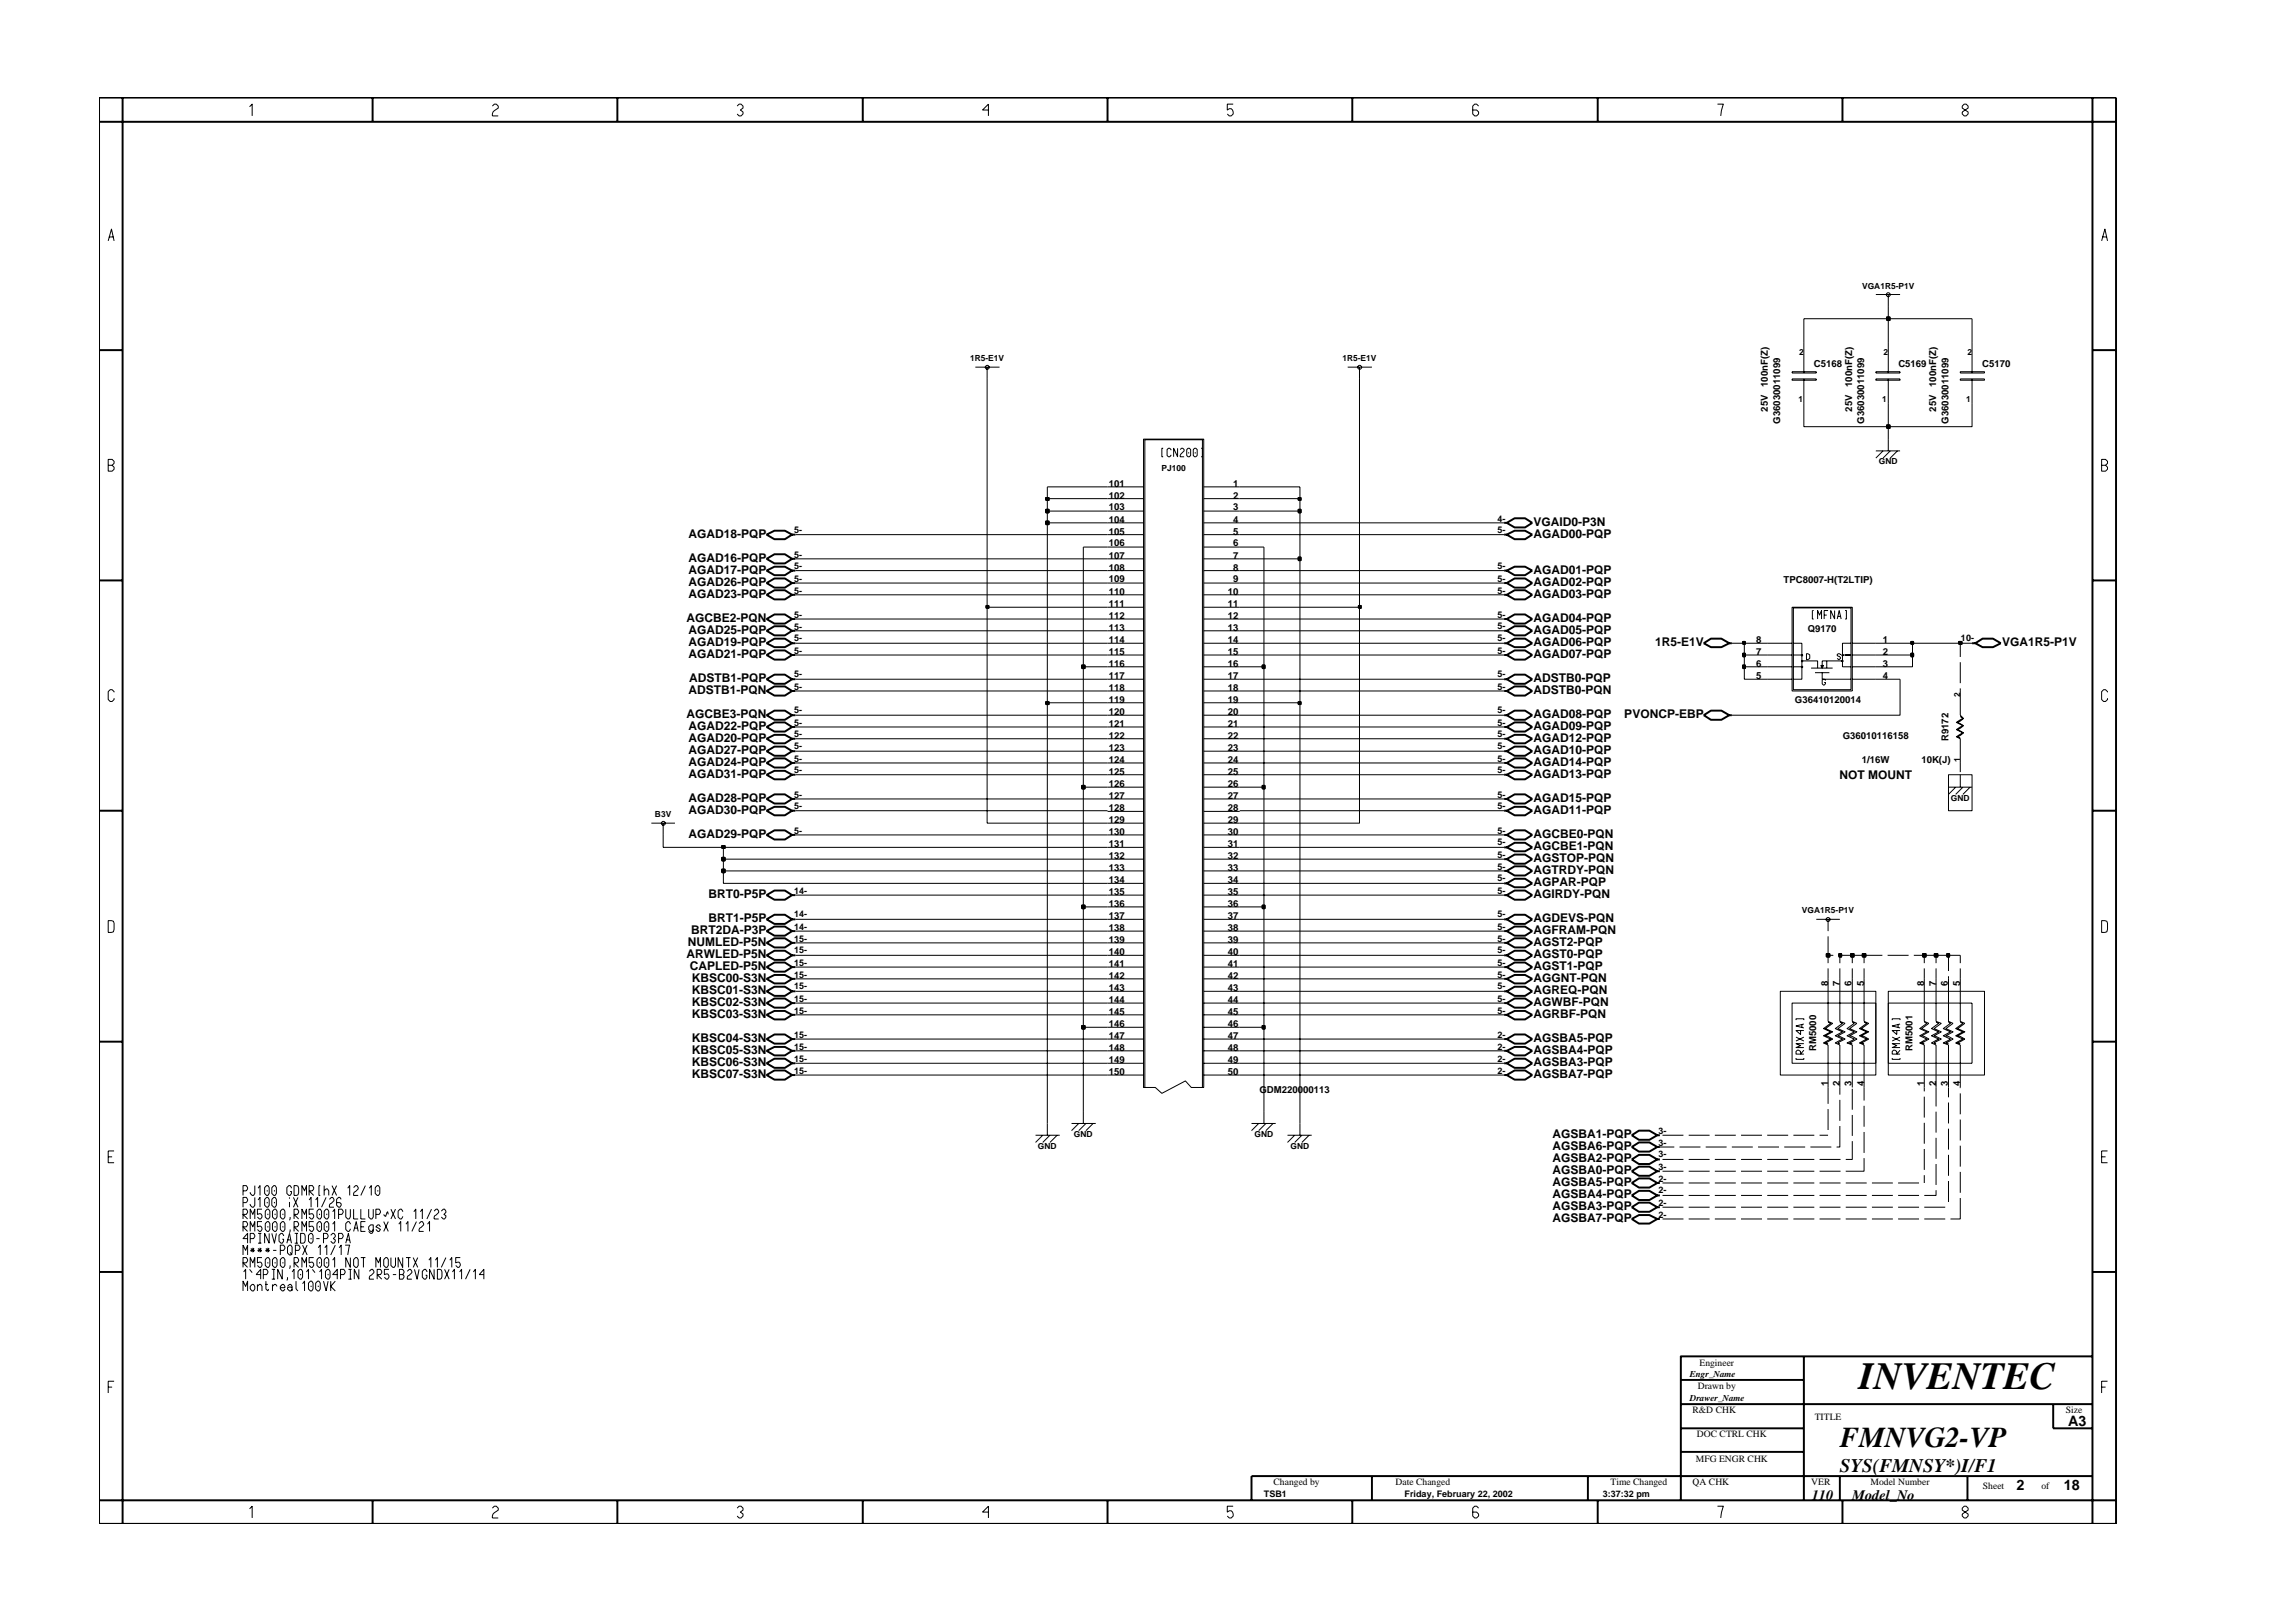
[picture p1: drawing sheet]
<svg xmlns="http://www.w3.org/2000/svg" width="297mm" height="210mm" viewBox="0 0 297 210" stroke-linecap="round" stroke-linejoin="round" font-family="sans-serif">
<defs><g id="words">
<text font-size="5" x="240.5" y="179.7">INVENTEC</text>
<text font-size="3.7" x="238" y="187.3">FMNVG2-VP</text>
<text font-size="2.5" x="238" y="190.4">SYS(FMNSY*)I/F1</text>
<g font-size="1.9">
<text x="267.6" y="184.6">A3</text>
<text x="234.4" y="194.1">110</text>
<text x="239.6" y="194.1">Model_No</text>
<text x="260.9" y="192.9">2</text>
<text x="267" y="192.9">18</text>
</g>
<g font-size="1.6">
<text x="89.1" y="69.6">AGAD18-PQP</text>
<text x="198.4" y="68.1">VGAID0-P3N</text>
<text x="198.4" y="69.6">AGAD00-PQP</text>
<text x="89.1" y="72.7">AGAD16-PQP</text>
<text x="89.1" y="74.2">AGAD17-PQP</text>
<text x="89.1" y="75.9">AGAD26-PQP</text>
<text x="89.1" y="77.4">AGAD23-PQP</text>
<text x="198.4" y="74.2">AGAD01-PQP</text>
<text x="198.4" y="75.9">AGAD02-PQP</text>
<text x="198.4" y="77.4">AGAD03-PQP</text>
<text x="88.8" y="80.5">AGCBE2-PQN</text>
<text x="89.1" y="82">AGAD25-PQP</text>
<text x="89.1" y="83.6">AGAD19-PQP</text>
<text x="198.4" y="80.5">AGAD04-PQP</text>
<text x="198.4" y="82">AGAD05-PQP</text>
<text x="198.4" y="83.6">AGAD06-PQP</text>
<text x="214.1" y="83.6">1R5-E1V</text>
<text x="259" y="83.6">VGA1R5-P1V</text>
<text x="89.1" y="85.2">AGAD21-PQP</text>
<text x="89.1" y="89.8">ADSTB1-PQN</text>
<text x="89.2" y="88.2">ADSTB1-PQP</text>
<text x="198.4" y="88.2">ADSTB0-PQP</text>
<text x="198.4" y="89.8">ADSTB0-PQN</text>
<text x="198.4" y="85.2">AGAD07-PQP</text>
<text x="88.8" y="92.9">AGCBE3-PQN</text>
<text x="89.1" y="94.5">AGAD22-PQP</text>
<text x="198.4" y="92.9">AGAD08-PQP</text>
<text x="198.4" y="94.5">AGAD09-PQP</text>
<text x="210.1" y="92.9">PVONCP-EBP</text>
<text x="89.1" y="96">AGAD20-PQP</text>
<text x="89.1" y="97.5">AGAD27-PQP</text>
<text x="89.1" y="99.1">AGAD24-PQP</text>
<text x="89.1" y="100.7">AGAD31-PQP</text>
<text x="198.4" y="97.5">AGAD10-PQP</text>
<text x="198.4" y="96">AGAD12-PQP</text>
<text x="198.4" y="100.7">AGAD13-PQP</text>
<text x="198.4" y="99.1">AGAD14-PQP</text>
<text x="238" y="100.8">NOT MOUNT</text>
<text x="89.1" y="103.8">AGAD28-PQP</text>
<text x="89.1" y="105.3">AGAD30-PQP</text>
<text x="198.4" y="105.3">AGAD11-PQP</text>
<text x="198.4" y="103.8">AGAD15-PQP</text>
<text x="89.1" y="108.5">AGAD29-PQP</text>
<text x="198.4" y="113.1">AGTRDY-PQN</text>
<text x="198.4" y="111.6">AGSTOP-PQN</text>
<text x="198.4" y="108.5">AGCBE0-PQN</text>
<text x="198.4" y="110">AGCBE1-PQN</text>
<text x="91.7" y="116.2">BRT0-P5P</text>
<text x="91.7" y="119.3">BRT1-P5P</text>
<text x="198.4" y="116.2">AGIRDY-PQN</text>
<text x="198.4" y="119.3">AGDEVS-PQN</text>
<text x="198.4" y="114.6">AGPAR-PQP</text>
<text x="88.8" y="123.9">ARWLED-P5N</text>
<text x="89" y="122.4">NUMLED-P5N</text>
<text x="89.2" y="125.6">CAPLED-P5N</text>
<text x="89.4" y="120.9">BRT2DA-P3P</text>
<text x="198.4" y="120.9">AGFRAM-PQN</text>
<text x="198.4" y="123.9">AGST0-PQP</text>
<text x="198.4" y="122.4">AGST2-PQP</text>
<text x="198.4" y="125.6">AGST1-PQP</text>
<text x="89.5" y="127.1">KBSC00-S3N</text>
<text x="89.5" y="128.6">KBSC01-S3N</text>
<text x="89.5" y="130.2">KBSC02-S3N</text>
<text x="89.5" y="131.7">KBSC03-S3N</text>
<text x="198.4" y="131.7">AGRBF-PQN</text>
<text x="198.4" y="130.2">AGWBF-PQN</text>
<text x="198.4" y="128.6">AGREQ-PQN</text>
<text x="198.4" y="127.1">AGGNT-PQN</text>
<text x="89.5" y="134.9">KBSC04-S3N</text>
<text x="89.5" y="136.4">KBSC05-S3N</text>
<text x="89.5" y="138">KBSC06-S3N</text>
<text x="198.4" y="136.4">AGSBA4-PQP</text>
<text x="198.4" y="134.9">AGSBA5-PQP</text>
<text x="198.4" y="138">AGSBA3-PQP</text>
<text x="89.5" y="139.5">KBSC07-S3N</text>
<text x="198.4" y="139.5">AGSBA7-PQP</text>
<text x="200.8" y="147.3">AGSBA1-PQP</text>
<text x="200.8" y="148.8">AGSBA6-PQP</text>
<text x="200.8" y="150.4">AGSBA2-PQP</text>
<text x="200.8" y="152">AGSBA0-PQP</text>
<text x="200.8" y="153.5">AGSBA5-PQP</text>
<text x="200.8" y="155">AGSBA4-PQP</text>
<text x="200.8" y="156.6">AGSBA3-PQP</text>
<text x="200.8" y="158.1">AGSBA7-PQP</text>
</g>
<g font-size="1.2">
<text x="234.7" y="47.5">C5168</text>
<text x="245.6" y="47.5">C5169</text>
<text x="256.4" y="47.5">C5170</text>
<text x="228.7" y="53.3" transform="rotate(-90 228.7 53.3)">25V</text>
<text x="228.7" y="50.1" transform="rotate(-90 228.7 50.1)">100nF(Z)</text>
<text x="239.6" y="53.3" transform="rotate(-90 239.6 53.3)">25V</text>
<text x="239.6" y="50.1" transform="rotate(-90 239.6 50.1)">100nF(Z)</text>
<text x="250.5" y="53.3" transform="rotate(-90 250.5 53.3)">25V</text>
<text x="250.5" y="50.1" transform="rotate(-90 250.5 50.1)">100nF(Z)</text>
<text x="230.3" y="54.8" transform="rotate(-90 230.3 54.8)">G36030011099</text>
<text x="241.2" y="54.8" transform="rotate(-90 241.2 54.8)">G36030011099</text>
<text x="252.1" y="54.8" transform="rotate(-90 252.1 54.8)">G36030011099</text>
<text x="143.5" y="63">101</text>
<text x="143.5" y="64.5">102</text>
<text x="159.5" y="64.5">2</text>
<text x="159.5" y="63">1</text>
<text x="102.7" y="69">5-</text>
<text x="143.5" y="66.1">103</text>
<text x="143.5" y="67.7">104</text>
<text x="143.5" y="69.2">105</text>
<text x="143.5" y="70.7">106</text>
<text x="159.5" y="69.2">5</text>
<text x="159.5" y="70.7">6</text>
<text x="159.5" y="67.7">4</text>
<text x="159.5" y="66.1">3</text>
<text x="193.7" y="69">5-</text>
<text x="193.7" y="67.5">4-</text>
<text x="102.7" y="73.7">5-</text>
<text x="102.7" y="72.2">5-</text>
<text x="102.7" y="75.3">5-</text>
<text x="102.7" y="76.8">5-</text>
<text x="143.5" y="77">110</text>
<text x="143.5" y="72.3">107</text>
<text x="143.5" y="73.8">108</text>
<text x="143.5" y="75.4">109</text>
<text x="158.8" y="77">10</text>
<text x="159.5" y="72.3">7</text>
<text x="159.5" y="73.8">8</text>
<text x="159.5" y="75.4">9</text>
<text x="193.7" y="73.7">5-</text>
<text x="193.7" y="75.3">5-</text>
<text x="193.7" y="76.8">5-</text>
<text x="230.7" y="75.5">TPC8007-H(T2LTIP)</text>
<text x="102.7" y="83">5-</text>
<text x="102.7" y="79.9">5-</text>
<text x="102.7" y="81.5">5-</text>
<text x="143.5" y="78.5">111</text>
<text x="143.5" y="80.1">112</text>
<text x="143.5" y="81.6">113</text>
<text x="143.5" y="83.2">114</text>
<text x="158.8" y="83.2">14</text>
<text x="158.8" y="81.6">13</text>
<text x="158.8" y="80.1">12</text>
<text x="158.8" y="78.5">11</text>
<text x="193.7" y="83">5-</text>
<text x="193.7" y="81.5">5-</text>
<text x="193.7" y="79.9">5-</text>
<text x="227.2" y="83.2">8</text>
<text x="233.9" y="81.8">Q9170</text>
<text x="243.6" y="83.2">1</text>
<text x="253.7" y="83">10-</text>
<text x="102.7" y="84.6">5-</text>
<text x="102.7" y="87.6">5-</text>
<text x="102.7" y="89.3">5-</text>
<text x="143.5" y="89.4">118</text>
<text x="143.5" y="84.8">115</text>
<text x="143.5" y="86.3">116</text>
<text x="143.5" y="87.8">117</text>
<text x="158.8" y="84.8">15</text>
<text x="158.8" y="86.3">16</text>
<text x="158.8" y="87.8">17</text>
<text x="158.8" y="89.4">18</text>
<text x="193.7" y="89.3">5-</text>
<text x="193.7" y="84.6">5-</text>
<text x="193.7" y="87.6">5-</text>
<text x="227.2" y="87.9">5</text>
<text x="227.2" y="86.3">6</text>
<text x="227.2" y="84.8">7</text>
<text x="243.6" y="84.8">2</text>
<text x="243.6" y="86.3">3</text>
<text x="243.6" y="87.9">4</text>
<text x="102.7" y="92.3">5-</text>
<text x="102.7" y="93.9">5-</text>
<text x="102.7" y="95.4">5-</text>
<text x="143.5" y="90.9">119</text>
<text x="143.5" y="92.5">120</text>
<text x="143.5" y="94.1">121</text>
<text x="143.5" y="95.6">122</text>
<text x="158.8" y="90.9">19</text>
<text x="158.8" y="92.5">20</text>
<text x="158.8" y="94.1">21</text>
<text x="158.8" y="95.6">22</text>
<text x="193.7" y="95.4">5-</text>
<text x="193.7" y="93.9">5-</text>
<text x="193.7" y="92.3">5-</text>
<text x="232.2" y="90.9">G36410120014</text>
<text x="238.4" y="95.6">G36010116158</text>
<text x="252.1" y="95.9" transform="rotate(-90 252.1 95.9)">R9172</text>
<text x="102.7" y="97">5-</text>
<text x="102.7" y="98.6">5-</text>
<text x="102.7" y="100.1">5-</text>
<text x="143.5" y="100.3">125</text>
<text x="143.5" y="101.8">126</text>
<text x="143.5" y="97.1">123</text>
<text x="143.5" y="98.7">124</text>
<text x="158.8" y="101.8">26</text>
<text x="158.8" y="97.1">23</text>
<text x="158.8" y="98.7">24</text>
<text x="158.8" y="100.3">25</text>
<text x="193.7" y="98.6">5-</text>
<text x="193.7" y="97">5-</text>
<text x="193.7" y="100.1">5-</text>
<text x="240.9" y="98.7">1/16W</text>
<text x="248.6" y="98.7">10K(J)</text>
<text x="102.7" y="104.7">5-</text>
<text x="102.7" y="107.9">5-</text>
<text x="102.7" y="103.2">5-</text>
<text x="143.5" y="103.4">127</text>
<text x="143.5" y="104.9">128</text>
<text x="143.5" y="106.4">129</text>
<text x="158.8" y="103.4">27</text>
<text x="158.8" y="104.9">28</text>
<text x="158.8" y="106.4">29</text>
<text x="193.7" y="104.7">5-</text>
<text x="193.7" y="107.9">5-</text>
<text x="193.7" y="103.2">5-</text>
<text x="143.5" y="111.2">132</text>
<text x="143.5" y="112.7">133</text>
<text x="143.5" y="108">130</text>
<text x="143.5" y="109.6">131</text>
<text x="158.8" y="112.7">33</text>
<text x="158.8" y="108">30</text>
<text x="158.8" y="109.6">31</text>
<text x="158.8" y="111.2">32</text>
<text x="193.7" y="109.4">5-</text>
<text x="193.7" y="111">5-</text>
<text x="193.7" y="112.5">5-</text>
<text x="102.7" y="115.7">14-</text>
<text x="102.7" y="118.7">14-</text>
<text x="143.5" y="114.2">134</text>
<text x="143.5" y="115.8">135</text>
<text x="143.5" y="117.4">136</text>
<text x="143.5" y="118.9">137</text>
<text x="158.8" y="114.2">34</text>
<text x="158.8" y="115.8">35</text>
<text x="158.8" y="117.4">36</text>
<text x="158.8" y="118.9">37</text>
<text x="193.7" y="114.1">5-</text>
<text x="193.7" y="118.7">5-</text>
<text x="193.7" y="115.7">5-</text>
<text x="102.7" y="123.4">15-</text>
<text x="102.7" y="125">15-</text>
<text x="102.7" y="120.3">14-</text>
<text x="102.7" y="121.8">15-</text>
<text x="143.5" y="123.5">140</text>
<text x="143.5" y="125.2">141</text>
<text x="143.5" y="120.5">138</text>
<text x="143.5" y="122">139</text>
<text x="158.8" y="123.5">40</text>
<text x="158.8" y="125.2">41</text>
<text x="158.8" y="120.5">38</text>
<text x="158.8" y="122">39</text>
<text x="193.7" y="120.3">5-</text>
<text x="193.7" y="121.8">5-</text>
<text x="193.7" y="123.4">5-</text>
<text x="193.7" y="125">5-</text>
<text x="102.7" y="131.2">15-</text>
<text x="102.7" y="126.5">15-</text>
<text x="102.7" y="128">15-</text>
<text x="102.7" y="129.6">15-</text>
<text x="143.5" y="126.7">142</text>
<text x="143.5" y="128.2">143</text>
<text x="143.5" y="129.8">144</text>
<text x="143.5" y="131.3">145</text>
<text x="158.8" y="126.7">42</text>
<text x="158.8" y="128.2">43</text>
<text x="158.8" y="129.8">44</text>
<text x="158.8" y="131.3">45</text>
<text x="193.7" y="126.5">5-</text>
<text x="193.7" y="128">5-</text>
<text x="193.7" y="131.2">5-</text>
<text x="193.7" y="129.6">5-</text>
<text x="236.5" y="127.5" transform="rotate(-90 236.5 127.5)">8</text>
<text x="238" y="127.5" transform="rotate(-90 238 127.5)">7</text>
<text x="239.6" y="127.5" transform="rotate(-90 239.6 127.5)">6</text>
<text x="241.2" y="127.5" transform="rotate(-90 241.2 127.5)">5</text>
<text x="248.9" y="127.5" transform="rotate(-90 248.9 127.5)">8</text>
<text x="250.5" y="127.5" transform="rotate(-90 250.5 127.5)">7</text>
<text x="252" y="127.5" transform="rotate(-90 252 127.5)">6</text>
<text x="253.6" y="127.5" transform="rotate(-90 253.6 127.5)">5</text>
<text x="102.7" y="137.4">15-</text>
<text x="102.7" y="134.3">15-</text>
<text x="102.7" y="135.8">15-</text>
<text x="143.5" y="134.5">147</text>
<text x="143.5" y="136">148</text>
<text x="143.5" y="137.5">149</text>
<text x="143.5" y="132.9">146</text>
<text x="158.8" y="136">48</text>
<text x="158.8" y="137.5">49</text>
<text x="158.8" y="132.9">46</text>
<text x="158.8" y="134.5">47</text>
<text x="193.7" y="134.3">2-</text>
<text x="193.7" y="135.8">2-</text>
<text x="193.7" y="137.4">2-</text>
<text x="235" y="136" transform="rotate(-90 235 136)">RM5000</text>
<text x="247.4" y="136" transform="rotate(-90 247.4 136)">RM5001</text>
<text x="102.7" y="139">15-</text>
<text x="143.5" y="139.1">150</text>
<text x="158.8" y="139.1">50</text>
<text x="162.9" y="141.5">GDM220000113</text>
<text x="193.7" y="139">2-</text>
<text x="236.5" y="140.6" transform="rotate(-90 236.5 140.6)">1</text>
<text x="238" y="140.6" transform="rotate(-90 238 140.6)">2</text>
<text x="239.6" y="140.6" transform="rotate(-90 239.6 140.6)">3</text>
<text x="241.2" y="140.6" transform="rotate(-90 241.2 140.6)">4</text>
<text x="248.9" y="140.6" transform="rotate(-90 248.9 140.6)">1</text>
<text x="250.5" y="140.6" transform="rotate(-90 250.5 140.6)">2</text>
<text x="252" y="140.6" transform="rotate(-90 252 140.6)">3</text>
<text x="253.6" y="140.6" transform="rotate(-90 253.6 140.6)">4</text>
<text x="214.6" y="146.7">3-</text>
<text x="214.6" y="148.3">3-</text>
<text x="214.6" y="149.8">3-</text>
<text x="214.6" y="154.4">2-</text>
<text x="214.6" y="151.4">3-</text>
<text x="214.6" y="152.9">2-</text>
<text x="214.6" y="156.1">2-</text>
<text x="214.6" y="157.6">2-</text>
<text x="218.6" y="178.2">Engr_Name</text>
<text x="219.6" y="179.8">Drawn by</text>
<text x="219.9" y="176.7">Engineer</text>
<text x="218.6" y="181.3">Drawer_Name</text>
<text x="219" y="182.9">R&amp;D CHK</text>
<text x="234.8" y="183.8">TITLE</text>
<text x="267.3" y="182.9">Size</text>
<text x="219.4" y="189.2">MFG ENGR CHK</text>
<text x="219.5" y="186">DOC CTRL CHK</text>
<text x="163.5" y="193.7">TSB1</text>
<text x="164.8" y="192.2">Changed by</text>
<text x="180.6" y="192.2">Date Changed</text>
<text x="181.7" y="193.7">Friday, February 22, 2002</text>
<text x="207.4" y="193.7">3:37:32 pm</text>
<text x="208.4" y="192.2">Time Changed</text>
<text x="219" y="192.2">QA CHK</text>
<text x="234.3" y="192.2">VER</text>
<text x="242" y="192.2">Model Number</text>
<text x="256.5" y="192.7">Sheet</text>
<text x="264.1" y="192.7">of</text>
</g>
<g font-size="1.1">
<text x="240.9" y="37.4">VGA1R5-P1V</text>
<text x="125.5" y="46.7">1R5-E1V</text>
<text x="173.7" y="46.7">1R5-E1V</text>
<text x="232.8" y="45.9">2</text>
<text x="243.7" y="45.9">2</text>
<text x="254.5" y="45.9">2</text>
<text x="232.7" y="52.1">1</text>
<text x="243.5" y="52.1">1</text>
<text x="254.4" y="52.1">1</text>
<text x="150.3" y="61">PJ100</text>
<text x="243.1" y="60.1">GND</text>
<text x="253.6" y="90.2" transform="rotate(-90 253.6 90.2)">2</text>
<text x="253.6" y="98.6" transform="rotate(-90 253.6 98.6)">1</text>
<text x="84.7" y="105.8">B3V</text>
<text x="252.4" y="103.6">GND</text>
<text x="233.1" y="118.1">VGA1R5-P1V</text>
<text x="134.3" y="148.6">GND</text>
<text x="138.9" y="147.1">GND</text>
<text x="162.3" y="147.1">GND</text>
<text x="167" y="148.6">GND</text>
</g>
</g></defs>
<g fill="none" stroke="#000" stroke-width=".25">
<path d="M99.2 69.2l1-.5h1.3l1 .5-1 .6h-1.3zM99.2 75.5l1-.6h1.3l1 .6-1 .5h-1.3zM99.2 77l1-.6h1.3l1 .6-1 .6h-1.3zM99.2 73.8l1-.5h1.3l1 .5-1 .6h-1.3zM99.2 72.3l1-.6h1.3l1 .6-1 .6h-1.3zM102.5 69.2h.4M102.5 75.5h.4M102.5 77h.4M102.5 73.8h.4M102.5 72.3h.4M194.6 69.2h.3M194.6 75.5h.3"/>
<path d="M194.6 77h.3M194.6 73.8h.3M194.6 67.7h.3M194.9 75.5l1-.6h1.4l.9 .6-.9 .5h-1.4zM194.9 77l1-.6h1.4l.9 .6-.9 .6h-1.4zM194.9 73.8l1-.5h1.4l.9 .5-.9 .6h-1.4zM194.9 69.2l1-.5h1.4l.9 .5-.9 .6h-1.4zM194.9 67.7l1-.6h1.4l.9 .6-.9 .6h-1.4zM99.2 94.1l1-.6h1.3l1 .6-1 .6h-1.3zM99.2 95.6l1-.5h1.3l1 .5-1 .6h-1.3zM99.2 97.2l1-.6h1.3l1 .6-1 .6h-1.3zM99.2 87.9l1-.6h1.3l1 .6-1 .6h-1.3z"/>
<path d="M99.2 89.4l1-.6h1.3l1 .6-1 .6h-1.3zM99.2 98.7l1-.6h1.3l1 .6-1 .6h-1.3zM99.2 80.1l1-.6h1.3l1 .6-1 .6h-1.3zM99.2 81.6l1-.6h1.3l1 .6-1 .6h-1.3zM99.2 83.2l1-.6h1.3l1 .6-1 .5h-1.3zM99.2 84.8l1-.6h1.3l1 .6-1 .6h-1.3zM99.2 92.6l1-.6h1.3l1 .6-1 .5h-1.3zM102.5 98.7h.4M102.5 83.2h.4M102.5 92.6h.4M102.5 94.1h.4M102.5 95.6h.4"/>
<path d="M102.5 97.2h.4M102.5 87.9h.4M102.5 89.4h.4M102.5 84.8h.4M102.5 80.1h.4M102.5 81.6h.4M194.6 98.7h.3M194.6 83.2h.3M194.6 92.6h.3M194.6 94.1h.3M194.6 95.6h.3M194.6 97.2h.3"/>
<path d="M194.6 87.9h.3M194.6 89.4h.3M194.6 84.8h.3M194.6 80.1h.3M194.6 81.6h.3M194.9 98.7l1-.6h1.4l.9 .6-.9 .6h-1.4zM194.9 83.2l1-.6h1.4l.9 .6-.9 .5h-1.4zM194.9 84.8l1-.6h1.4l.9 .6-.9 .6h-1.4zM194.9 87.9l1-.6h1.4l.9 .6-.9 .6h-1.4zM194.9 95.6l1-.5h1.4l.9 .5-.9 .6h-1.4zM194.9 94.1l1-.6h1.4l.9 .6-.9 .6h-1.4zM194.9 92.6l1-.6h1.4l.9 .6-.9 .5h-1.4z"/>
<path d="M194.9 89.4l1-.6h1.4l.9 .6-.9 .6h-1.4zM194.9 80.1l1-.6h1.4l.9 .6-.9 .6h-1.4zM194.9 81.6l1-.6h1.4l.9 .6-.9 .6h-1.4zM194.9 97.2l1-.6h1.4l.9 .6-.9 .6h-1.4zM220.4 83.2l.9-.6h1.4l1 .6-1 .5h-1.4zM220.4 92.6l.9-.6h1.4l1 .6-1 .5h-1.4zM223.7 83.2h.4M223.7 92.6h.4M255.1 83.2h.5M255.6 83.2l.9-.6h1.3l1.1 .6-1.1 .5h-1.3zM99.2 104.9l1-.5h1.3l1 .5-1 .6h-1.3zM99.2 108l1-.5h1.3l1 .5-1 .6h-1.3z"/>
<path d="M99.2 115.8l1-.6h1.3l1 .6-1 .6h-1.3zM99.2 119l1-.6h1.3l1 .6-1 .6h-1.3zM99.2 100.3l1-.5h1.3l1 .5-1 .6h-1.3zM99.2 103.4l1-.6h1.3l1 .6-1 .6h-1.3zM102.5 104.9h.4M102.5 108h.4M102.5 115.8h.4M102.5 103.4h.4M102.5 119h.4M102.5 100.3h.4M194.6 104.9h.3M194.6 108h.3"/>
<path d="M194.6 109.7h.3M194.6 111.2h.3M194.6 112.7h.3M194.6 114.3h.3M194.6 115.8h.3M194.6 103.4h.3M194.6 119h.3M194.6 100.3h.3M194.9 109.7l1-.6h1.4l.9 .6-.9 .5h-1.4zM194.9 111.2l1-.6h1.4l.9 .6-.9 .6h-1.4zM194.9 112.7l1-.6h1.4l.9 .6-.9 .6h-1.4zM194.9 114.3l1-.6h1.4l.9 .6-.9 .5h-1.4z"/>
<path d="M194.9 104.9l1-.5h1.4l.9 .5-.9 .6h-1.4zM194.9 108l1-.5h1.4l.9 .5-.9 .6h-1.4zM194.9 103.4l1-.6h1.4l.9 .6-.9 .6h-1.4zM194.9 100.3l1-.5h1.4l.9 .5-.9 .6h-1.4zM194.9 115.8l1-.6h1.4l.9 .6-.9 .6h-1.4zM194.9 119l1-.6h1.4l.9 .6-.9 .6h-1.4zM99.2 123.6l1-.6h1.3l1 .6-1 .6h-1.3zM99.2 125.2l1-.6h1.3l1 .6-1 .5h-1.3zM99.2 136l1-.5h1.3l1 .5-1 .6h-1.3zM99.2 126.7l1-.5h1.3l1 .5-1 .6h-1.3zM99.2 128.3l1-.6h1.3l1 .6-1 .6h-1.3zM99.2 129.8l1-.6h1.3l1 .6-1 .6h-1.3z"/>
<path d="M99.2 139.1l1-.6h1.3l1 .6-1 .6h-1.3zM99.2 137.6l1-.6h1.3l1 .6-1 .6h-1.3zM99.2 120.5l1-.6h1.3l1 .6-1 .6h-1.3zM99.2 122l1-.6h1.3l1 .6-1 .6h-1.3zM99.2 131.3l1-.5h1.3l1 .5-1 .6h-1.3zM99.2 134.5l1-.6h1.3l1 .6-1 .6h-1.3zM102.5 126.7h.4M102.5 128.3h.4M102.5 129.8h.4M102.5 134.5h.4M102.5 136h.4M102.5 137.6h.4"/>
<path d="M102.5 123.6h.4M102.5 125.2h.4M102.5 120.5h.4M102.5 122h.4M102.5 139.1h.4M102.5 131.3h.4M194.6 126.7h.3M194.6 128.3h.3M194.6 129.8h.3M194.6 134.5h.3M194.6 136h.3M194.6 137.6h.3"/>
<path d="M194.6 123.6h.3M194.6 125.2h.3M194.6 120.5h.3M194.6 122h.3M194.6 139.1h.3M194.6 131.3h.3M194.9 126.7l1-.5h1.4l.9 .5-.9 .6h-1.4zM194.9 128.3l1-.6h1.4l.9 .6-.9 .6h-1.4zM194.9 129.8l1-.6h1.4l.9 .6-.9 .6h-1.4zM194.9 134.5l1-.6h1.4l.9 .6-.9 .6h-1.4zM194.9 136l1-.5h1.4l.9 .5-.9 .6h-1.4zM194.9 137.6l1-.6h1.4l.9 .6-.9 .6h-1.4z"/>
<path d="M194.9 120.5l1-.6h1.4l.9 .6-.9 .6h-1.4zM194.9 122l1-.6h1.4l.9 .6-.9 .6h-1.4zM194.9 123.6l1-.6h1.4l.9 .6-.9 .6h-1.4zM194.9 125.2l1-.6h1.4l.9 .6-.9 .5h-1.4zM194.9 139.1l1-.6h1.4l.9 .6-.9 .6h-1.4zM194.9 131.3l1-.5h1.4l.9 .5-.9 .6h-1.4zM211.1 151.6l.9-.6h1.4l1 .6-1 .6h-1.4zM211.1 153.1l.9-.6h1.4l1 .6-1 .6h-1.4zM211.1 146.9l.9-.6h1.4l1 .6-1 .6h-1.4zM211.1 148.4l.9-.6h1.4l1 .6-1 .6h-1.4zM211.1 150l.9-.5h1.4l1 .5-1 .6h-1.4zM211.1 154.7l.9-.6h1.4l1 .6-1 .6h-1.4z"/>
<path d="M211.1 156.2l.9-.6h1.4l1 .6-1 .6h-1.4zM211.1 157.7l.9-.5h1.4l1 .5-1 .6h-1.4zM214.4 151.6h.3M214.4 153.1h.3M214.4 146.9h.3M214.4 148.4h.3M214.4 150h.3M214.4 154.7h.3M214.4 156.2h.3M214.4 157.7h.3"/>
</g>
<g fill="none" stroke="#000" stroke-width=".13">
<path d="M242.7 38.1h3.1M244.3 38.1v1.6M126.2 47.5h3.1M127.7 47.5v1.5M147.9 56.8h7.8v83.9h-1.6l-.7-.8-3.1 1.6-.8-.8h-1.6zM150.5 58h-.2v1.1h.2M151.5 58.3l-.2-.3h-.1l-.2 .2v.7l.2 .2h.1l.2-.2M152.3 58v1.1l-.5-1.1v1.1M152.7 58.2l.2-.2h.1l.2 .2v.1l-.4 .5-.1 .3h.5M153.7 58h.2l.1 .2v.7l-.1 .2h-.2l-.2-.2v-.7zM153.8 58.5v.2M154.5 58h.2l.2 .2v.7l-.2 .2h-.2l-.1-.2v-.7z"/>
<path d="M154.6 58.5v.2M155.4 58h.2v1.1h-.2M174.4 47.5h3.1M175.9 47.5v1.5M231.8 49h3.2v.2h-3.2zM231.8 48.1h3.2v.2h-3.2zM233.4 44.4v3.9M233.4 49v3.2M242.7 49h3.1v.2h-3.1zM242.7 48.1h3.1v.2h-3.1zM242.7 58.3h3.1M243.6 58.3l-.9 1"/>
<path d="M244.3 44.4v3.9M244.3 49v3.2M244.3 56.8v1.5M244.5 58.3l-.9 1M245.5 58.3l-1 1M253.6 49h3.1v.2h-3.1zM253.6 48.1h3.1v.2h-3.1zM255.1 44.4v3.9M255.1 49v3.2M143.3 63h4.6M143.3 78.6h4.6M143.3 77h4.6"/>
<path d="M143.3 75.5h4.6M143.3 73.8h4.6M143.3 72.3h4.6M143.3 70.8h4.6M143.3 69.2h4.6M143.3 67.7h4.6M143.3 66.1h4.6M143.3 64.5h4.6M155.7 63h4.7M155.7 78.6h4.7M155.7 77h4.7M155.7 75.5h4.7"/>
<path d="M155.7 73.8h4.7M155.7 72.3h4.7M155.7 70.8h4.7M155.7 69.2h4.7M155.7 67.7h4.7M155.7 66.1h4.7M155.7 64.5h4.7M231.8 78.6h7.8v10.8h-7.8zM232 78.7h7.5v10.6h-7.5zM234.6 79h-.1v1.1h.1M236 79.6h.3M236.5 79h-.5v1.1"/>
<path d="M237.3 79v1.1l-.5-1.1v1.1M237.8 79.8h.3M238.7 79h.2v1.1h-.2M135.5 90.9v56M143.3 86.3h4.6M143.3 83.2h4.6M143.3 84.8h4.6M143.3 87.9h4.6M143.3 98.7h4.6M143.3 97.2h4.6M143.3 95.6h4.6M143.3 94.1h4.6"/>
<path d="M143.3 92.6h4.6M143.3 90.9h4.6M143.3 89.4h4.6M143.3 81.6h4.6M143.3 80.1h4.6M155.7 86.3h4.7M155.7 83.2h4.7M155.7 84.8h4.7M155.7 87.9h4.7M155.7 98.7h4.7M155.7 97.2h4.7M155.7 95.6h4.7"/>
<path d="M155.7 94.1h4.7M155.7 92.6h4.7M155.7 90.9h4.7M155.7 89.4h4.7M155.7 81.6h4.7M155.7 80.1h4.7M168.2 90.9v56M228.7 86.3h3.1M228.7 83.2h3.1M228.7 84.8h3.1M228.7 87.9h3.1M232 83.2h1.1v4.7h-1.1"/>
<path d="M232 86.3h1.1M232 84.8h1.1M233.1 85.5h2v1M233.7 84.6l.4 .2v.4l-.2 .2h-.2zM234.3 86.5h2.8M234.8 87.1h1.9M235.1 80.1v-1.1l.3 .6 .3-.6v1.1M235.6 86.1h.3l-.2 .4zM235.7 87.1v.8h3.8M236.2 88.1l-.2-.2-.3 .1v.5l.2 .2 .3-.2v-.2h-.2M236.3 85.5v1M237.7 80.1l.2-1.1 .3 1.1"/>
<path d="M238.1 84.8l-.2-.2-.2 .1v.2l.4 .2-.2 .3-.2-.2M238.4 85.5h-2.7v1M238.7 84.8h.8h-1.1v1.5h1.1M239.5 83.2h-1.1v1.6M239.6 86.3h3.1M239.6 83.2h3.1M239.6 84.8h3.1M239.6 87.9h3.1M253.6 92.7l.3 .3-.8 .5 .8 .4-.8 .5 .8 .4-.8 .5 .5 .3v3.1M253.6 89.4v3.2l.4 .4-.7 .5 .7 .4-.7 .5 .7 .4-.7 .5 .3 .2M84.3 106.5h3M85.8 106.5v1.5"/>
<path d="M143.3 106.5h4.6M143.3 101.9h4.6M143.3 119h4.6M143.3 117.4h4.6M143.3 115.8h4.6M143.3 114.3h4.6M143.3 112.7h4.6M143.3 111.2h4.6M143.3 109.7h4.6M143.3 108h4.6M143.3 105h4.6M143.3 103.4h4.6"/>
<path d="M143.3 100.3h4.6M155.7 106.5h4.7M155.7 101.9h4.7M155.7 119h4.7M155.7 117.4h4.7M155.7 115.8h4.7M155.7 114.3h4.7M155.7 112.7h4.7M155.7 111.2h4.7M155.7 109.7h4.7M155.7 108h4.7M155.7 105h4.7"/>
<path d="M155.7 103.4h4.7M155.7 100.3h4.7M235 119h3M236.5 119v1.5M252.1 101.9h3M253 101.9l-.9 .9M253.6 100.3v1.6M253.9 101.9l-.9 .9M254.9 101.9l-1 .9M102.9 139.1h45M102.9 137.6h45M102.9 136h45"/>
<path d="M102.9 134.5h45M140.2 132.9v12.5M143.3 132.9h4.6M143.3 131.3h4.6M143.3 129.8h4.6M143.3 128.3h4.6M143.3 126.7h4.6M143.3 125.2h4.6M143.3 123.6h4.6M143.3 122h4.6M143.3 120.5h4.6M155.7 139.1h38.9"/>
<path d="M155.7 137.6h38.9M155.7 136h38.9M155.7 134.5h38.9M155.7 132.9h4.7M155.7 131.3h4.7M155.7 129.8h4.7M155.7 128.3h4.7M155.7 126.7h4.7M155.7 125.2h4.7M155.7 123.6h4.7M155.7 122h4.7M155.7 120.5h4.7"/>
<path d="M163.5 132.9v12.5M231.8 129.8h10.9v7.8h-10.9zM232.4 136.9v.2h1v-.2M232.4 132v-.2h1v.2M232.4 134.2l1 .5M232.9 133.4v.5l-.5-.5h1M233.1 132.6v.3M233.4 135.9l-.5 .5v-.3l-.2-.2h-.2l-.1 .2v.3h1M233.4 135.1h-1l.5 .2-.5 .3h1M233.4 132.5l-1 .3 1 .2M233.4 134.2l-1 .5M236.5 132.3l.3 .1-.9 .7 .9 .4-.9 .5 .9 .5-.9 .5 .6 .2v7.6"/>
<path d="M236.5 126.7v5.5l.6 .2-.9 .7 .9 .4-.9 .5 .9 .5-.9 .5 .3 .1M238 132.3l.4 .1-1 .7 1 .4-1 .5 1 .5-1 .5 .6 .2v6.5M238 126.7v5.5l.7 .2-.9 .7 .9 .4-.9 .5 .9 .5-.9 .5 .2 .1M239.6 132.3l.3 .1-.9 .7 .9 .4-.9 .5 .9 .5-.9 .5 .6 .2v5.5M239.6 126.7v5.5l.6 .2-.9 .7 .9 .4-.9 .5 .9 .5-.9 .5 .3 .1M241.2 132.3l.3 .1-.9 .7 .9 .4-.9 .5 .9 .5-.9 .5 .6 .2v7.2M241.2 126.7v5.5l.6 .2-1 .7 1 .4-1 .5 1 .5-1 .5 .4 .1M244.3 129.8h10.8v7.8h-10.8zM244.8 136.9v.2h1v-.2M244.8 132v-.2h1v.2M244.8 134.2l1 .5M245.4 133.4v.5l-.6-.5h1"/>
<path d="M245.6 132.6v.3M245.8 135.9l-.4 .5v-.3l-.3-.2h-.1l-.2 .2v.3h1M245.8 135.1h-1l.6 .2-.6 .3h1M245.8 132.5l-1 .3 1 .2M245.8 134.2l-1 .5M248.9 132.3l.4 .1-.9 .7 .9 .4-.9 .5 .9 .5-.9 .5 .5 .2v6M248.9 126.7v5.5l.6 .2-.9 .7 .9 .4-.9 .5 .9 .5-.9 .5 .3 .1M250.5 132.3l.3 .1-.9 .7 .9 .4-.9 .5 .9 .5-.9 .5 .6 .2v8M250.5 126.7v5.5l.6 .2-.9 .7 .9 .4-.9 .5 .9 .5-.9 .5 .3 .1M252.1 132.3l.2 .1-.9 .7 .9 .4-.9 .5 .9 .5-.9 .5 .7 .2v6.8M252.1 126.7v5.5l.6 .2-1 .7 1 .4-1 .5 1 .5-1 .5 .4 .1M253.6 132.3l.3 .1-.9 .7 .9 .4-.9 .5 .9 .5-.9 .5 .6 .2v5.6"/>
<path d="M253.6 126.7v5.5l.6 .2-.9 .7 .9 .4-.9 .5 .9 .5-.9 .5 .3 .1M134 146.9h3.1M134.9 146.9l-.9 .9M135.8 146.9l-.9 .9M136.8 146.9l-1 .9M138.6 145.4h3.2M139.6 145.4l-1 .9M140.5 145.4l-.9 .9M141.4 145.4l-.9 .9M148.1 140.7v-83.8h7.5v83.8M161.9 145.4h3.1M162.8 145.4l-.9 .9"/>
<path d="M163.8 145.4l-1 .9M164.7 145.4l-.9 .9M166.6 146.9h3.1M167.5 146.9l-.9 .9M168.4 146.9l-.9 .9M169.4 146.9l-1 .9M214.7 148.4h1.9M215.1 146.9h2.7M215.1 157.7h2.7M215.1 156.2h2.7M215.1 154.7h2.7M215.1 153.1h2.7"/>
<path d="M215.1 151.6h2.7M215.1 150h2.7M217.3 148.4h2.7M218.5 146.9h2.7M218.5 157.7h2.7M218.5 156.2h2.7M218.5 154.7h2.7M218.5 153.1h2.7M218.5 151.6h2.7M218.5 150h2.7M220.7 148.4h2.7M221.9 146.9h2.7"/>
<path d="M221.9 157.7h2.7M221.9 156.2h2.7M221.9 154.7h2.7M221.9 153.1h2.7M221.9 151.6h2.7M221.9 150h2.7M224.1 148.4h2.7M225.2 146.9h2.8M225.2 157.7h2.8M225.2 156.2h2.8M225.2 154.7h2.8M225.2 153.1h2.8"/>
<path d="M225.2 151.6h2.8M225.2 150h2.8M227.4 148.4h2.8M228.6 146.9h2.7M228.6 157.7h2.7M228.6 156.2h2.7M228.6 154.7h2.7M228.6 153.1h2.7M228.6 151.6h2.7M228.6 150h2.7M230.8 148.4h2.7M232 146.9h2.7"/>
<path d="M232 157.7h2.7M232 156.2h2.7M232 154.7h2.7M232 153.1h2.7M232 151.6h2.7M232 150h2.7M234.2 148.4h2.7M235.4 146.9h1.1M235.4 157.7h2.7M235.4 156.2h2.7M235.4 154.7h2.7M235.4 153.1h2.7"/>
<path d="M235.4 151.6h2.7M235.4 150h2.7M236.5 143.5v2.7M238 145.7v2.7h-.4M238 142.3v2.7M238.8 157.7h2.7M238.8 156.2h2.7M238.8 154.7h2.7M238.8 153.1h2.7M239.6 147.7v2.3h-.8M239.6 140.9v2.7M239.6 144.3v2.7"/>
<path d="M241.2 149.9v1.7h-2.4M241.2 143.1v2.7M241.2 146.5v2.7M242.2 157.7h2.7M242.2 156.2h2.7M242.2 154.7h2.7M242.2 153.1h2.7M245.6 157.7h2.7M245.6 156.2h2.7M245.6 154.7h2.7M245.6 153.1h2.7M248.9 141.9v2.7"/>
<path d="M248.9 145.3v2.7M248.9 148.7v2.7M248.9 152.1v1M248.9 157.7h2.8M248.9 156.2h2.8M250.5 154v.7h-1.6M250.5 143.9v2.7M250.5 147.2v2.8M250.5 150.6v2.7M252.1 142.7v2.7M252.1 146.1v2.7M252.1 149.5v2.7"/>
<path d="M252.1 152.8v2.7M253.6 155v2.7h-1.3M253.6 141.5v2.7M253.6 144.9v2.7M253.6 148.3v2.7M253.6 151.7v2.7"/>
<circle cx="244.3" cy="38.1" r=".25"/>
<circle cx="127.7" cy="47.5" r=".25"/>
<circle cx="175.9" cy="47.5" r=".25"/>
<circle cx="233.1" cy="85.5" r=".08"/>
<circle cx="233.1" cy="86.3" r=".08"/>
<circle cx="233.1" cy="84.8" r=".08"/>
<circle cx="238.4" cy="84.8" r=".08"/>
<circle cx="238.4" cy="85.5" r=".08"/>
<circle cx="85.8" cy="106.5" r=".25"/>
<circle cx="236.5" cy="119" r=".25"/>
</g>
<path d="M140 132.8h.3v.3h-.3z" fill-rule="evenodd" fill="#c2c2c2" stroke="#000" stroke-width=".25"/>
<path d="M140 132.8h.3v.3h-.3z" fill="none" stroke="#000" stroke-width=".25"/>
<path d="M140.2 117.4v15.5h3.1M160.4 132.9h3.1" fill="none" stroke="#000" stroke-width=".13"/>
<path d="M163.4 132.8h.2v.3h-.2z" fill-rule="evenodd" fill="#c2c2c2" stroke="#000" stroke-width=".25"/>
<path d="M163.4 132.8h.2v.3h-.2z" fill="none" stroke="#000" stroke-width=".25"/>
<g fill="none" stroke="#000" stroke-width=".13">
<path d="M163.5 117.4v15.5M102.9 131.3h40.4M102.9 129.8h40.4M102.9 128.3h40.4M102.9 126.7h40.4M102.9 125.2h40.4M102.9 123.6h40.4M160.4 131.3h34.2M160.4 129.8h34.2M160.4 128.3h34.2M160.4 126.7h34.2M160.4 125.2h34.2"/>
<path d="M160.4 123.6h34.2M236.5 123.6v1M236.5 125.3v1.4M238 123.6v1M238 125.3v1.4M239.6 123.6v1M239.6 125.3v1.4M241.2 123.6v1M241.2 125.3v1.4M248.9 123.6v1M248.9 125.3v1.4M250.5 123.6v1"/>
<path d="M250.5 125.3v1.4M252.1 123.6v2.1M252.1 126.3v.4M253.6 123.6v1M253.6 125.3v1.4"/>
</g>
<path d="M236.3 123.5h.4v.3h-.4z" fill-rule="evenodd" fill="#c2c2c2" stroke="#000" stroke-width=".25"/>
<path d="M236.3 123.5h.4v.3h-.4z" fill="none" stroke="#000" stroke-width=".25"/>
<path d="M236.5 121.2v2.4h.7M237.9 123.6h.1" fill="none" stroke="#000" stroke-width=".13"/>
<path d="M237.9 123.5h.3v.3h-.3z" fill-rule="evenodd" fill="#c2c2c2" stroke="#000" stroke-width=".25"/>
<path d="M237.9 123.5h.3v.3h-.3z" fill="none" stroke="#000" stroke-width=".25"/>
<path d="M238 123.6h1.4" fill="none" stroke="#000" stroke-width=".13"/>
<path d="M239.5 123.5h.3v.3h-.3z" fill-rule="evenodd" fill="#c2c2c2" stroke="#000" stroke-width=".25"/>
<path d="M239.5 123.5h.3v.3h-.3z" fill="none" stroke="#000" stroke-width=".25"/>
<path d="M239.6 123.6h1.6" fill="none" stroke="#000" stroke-width=".13"/>
<path d="M241 123.5h.3v.3h-.3z" fill-rule="evenodd" fill="#c2c2c2" stroke="#000" stroke-width=".25"/>
<path d="M241 123.5h.3v.3h-.3z" fill="none" stroke="#000" stroke-width=".25"/>
<path d="M241.2 123.6h2.3M244.2 123.6h2.7M247.6 123.6h1.3" fill="none" stroke="#000" stroke-width=".13"/>
<path d="M248.8 123.5h.3v.3h-.3z" fill-rule="evenodd" fill="#c2c2c2" stroke="#000" stroke-width=".25"/>
<path d="M248.8 123.5h.3v.3h-.3z" fill="none" stroke="#000" stroke-width=".25"/>
<path d="M248.9 123.6h1.6" fill="none" stroke="#000" stroke-width=".13"/>
<path d="M250.3 123.5h.3v.3h-.3z" fill-rule="evenodd" fill="#c2c2c2" stroke="#000" stroke-width=".25"/>
<path d="M250.3 123.5h.3v.3h-.3z" fill="none" stroke="#000" stroke-width=".25"/>
<path d="M250.5 123.6h1.6" fill="none" stroke="#000" stroke-width=".13"/>
<path d="M251.9 123.5h.3v.3h-.3z" fill-rule="evenodd" fill="#c2c2c2" stroke="#000" stroke-width=".25"/>
<path d="M251.9 123.5h.3v.3h-.3z" fill="none" stroke="#000" stroke-width=".25"/>
<path d="M102.9 119h40.4M160.4 119h34.2M102.9 122h40.4M102.9 120.5h40.4M160.4 122h34.2M160.4 120.5h34.2M252.1 123.6h1.5" fill="none" stroke="#000" stroke-width=".13"/>
<path d="M140 117.2h.3v.3h-.3z" fill-rule="evenodd" fill="#c2c2c2" stroke="#000" stroke-width=".25"/>
<path d="M140 117.2h.3v.3h-.3z" fill="none" stroke="#000" stroke-width=".25"/>
<path d="M140.2 101.9v15.5h3.1M160.4 117.4h3.1" fill="none" stroke="#000" stroke-width=".13"/>
<path d="M163.4 117.2h.2v.3h-.2z" fill-rule="evenodd" fill="#c2c2c2" stroke="#000" stroke-width=".25"/>
<path d="M163.4 117.2h.2v.3h-.2z" fill="none" stroke="#000" stroke-width=".25"/>
<path d="M93.6 112.7v1.6h49.7M102.9 115.8h40.4M160.4 115.8h34.2M160.4 114.3h34.2M163.5 101.9v15.5" fill="none" stroke="#000" stroke-width=".13"/>
<path d="M93.4 112.5h.4v.4h-.4z" fill-rule="evenodd" fill="#c2c2c2" stroke="#000" stroke-width=".25"/>
<path d="M93.4 112.5h.4v.4h-.4z" fill="none" stroke="#000" stroke-width=".25"/>
<path d="M93.6 111.2v1.5h49.7M160.4 112.7h34.2" fill="none" stroke="#000" stroke-width=".13"/>
<path d="M93.4 111h.4v.4h-.4z" fill-rule="evenodd" fill="#c2c2c2" stroke="#000" stroke-width=".25"/>
<path d="M93.4 111h.4v.4h-.4z" fill="none" stroke="#000" stroke-width=".25"/>
<path d="M85.8 108v1.7h7.8v1.5h49.7M160.4 111.2h34.2" fill="none" stroke="#000" stroke-width=".13"/>
<path d="M93.4 109.5h.4v.2h-.4z" fill-rule="evenodd" fill="#c2c2c2" stroke="#000" stroke-width=".25"/>
<path d="M93.4 109.5h.4v.2h-.4z" fill="none" stroke="#000" stroke-width=".25"/>
<path d="M127.7 78.6v27.9h15.6M175.9 78.6v27.9h-15.5M93.6 109.7h49.7M102.9 108h40.4M102.9 104.9h40.4M102.9 103.4h40.4M160.4 109.7h34.2M160.4 108h34.2M160.4 104.9h34.2M160.4 103.4h34.2" fill="none" stroke="#000" stroke-width=".13"/>
<path d="M140 101.7h.3v.3h-.3z" fill-rule="evenodd" fill="#c2c2c2" stroke="#000" stroke-width=".25"/>
<path d="M140 101.7h.3v.3h-.3z" fill="none" stroke="#000" stroke-width=".25"/>
<path d="M140.2 86.3v15.6h3.1M160.4 101.9h3.1" fill="none" stroke="#000" stroke-width=".13"/>
<path d="M163.4 101.7h.2v.3h-.2z" fill-rule="evenodd" fill="#c2c2c2" stroke="#000" stroke-width=".25"/>
<path d="M163.4 101.7h.2v.3h-.2z" fill="none" stroke="#000" stroke-width=".25"/>
<g fill="none" stroke="#000" stroke-width=".13">
<path d="M102.9 98.7h40.4M102.9 97.2h40.4M102.9 95.6h40.4M102.9 94.1h40.4M102.9 92.6h40.4M160.4 98.7h34.2M160.4 97.2h34.2M160.4 95.6h34.2M160.4 94.1h34.2M160.4 92.6h34.2M163.5 86.3v15.6M245.8 87.9v4.7h-21.7"/>
<path d="M253.6 98.7v1.2M102.9 100.3h40.4M160.4 100.3h34.2"/>
</g>
<path d="M135.3 90.9h.4v.2h-.4z" fill-rule="evenodd" fill="#c2c2c2" stroke="#000" stroke-width=".25"/>
<path d="M135.3 90.9h.4v.2h-.4z" fill="none" stroke="#000" stroke-width=".25"/>
<path d="M135.5 67.7v23.2h7.8M160.4 90.9h7.8" fill="none" stroke="#000" stroke-width=".13"/>
<path d="M168 90.9h.3v.2h-.3z" fill-rule="evenodd" fill="#c2c2c2" stroke="#000" stroke-width=".25"/>
<path d="M168 90.9h.3v.2h-.3z" fill="none" stroke="#000" stroke-width=".25"/>
<path d="M168.2 72.3v18.6M102.9 89.4h40.4M102.9 87.9h40.4M160.4 89.4h34.2M160.4 87.9h34.2M225.7 86.3v1.6h3M242.7 87.9h3.1M253.6 83.2v1.8M253.6 85.7v2.7M253.6 89.1v.3" fill="none" stroke="#000" stroke-width=".13"/>
<path d="M140 86.1h.3v.4h-.3z" fill-rule="evenodd" fill="#c2c2c2" stroke="#000" stroke-width=".25"/>
<path d="M140 86.1h.3v.4h-.3z" fill="none" stroke="#000" stroke-width=".25"/>
<path d="M140.2 70.8v15.5h3.1M160.4 86.3h3.1" fill="none" stroke="#000" stroke-width=".13"/>
<path d="M163.4 86.1h.2v.4h-.2z" fill-rule="evenodd" fill="#c2c2c2" stroke="#000" stroke-width=".25"/>
<path d="M163.4 86.1h.2v.4h-.2z" fill="none" stroke="#000" stroke-width=".25"/>
<path d="M163.5 70.8v15.5" fill="none" stroke="#000" stroke-width=".13"/>
<path d="M225.5 86.1h.2v.4h-.2z" fill-rule="evenodd" fill="#c2c2c2" stroke="#000" stroke-width=".25"/>
<path d="M225.5 86.1h.2v.4h-.2z" fill="none" stroke="#000" stroke-width=".25"/>
<path d="M102.9 84.8h40.4M160.4 84.8h34.2M225.7 84.8v1.5h3M247.4 84.8v1.5h-4.7" fill="none" stroke="#000" stroke-width=".13"/>
<path d="M225.5 84.6h.2v.3h-.2z" fill-rule="evenodd" fill="#c2c2c2" stroke="#000" stroke-width=".25"/>
<path d="M225.5 84.6h.2v.3h-.2z" fill="none" stroke="#000" stroke-width=".25"/>
<path d="M225.7 83.2v1.6h3M242.7 84.8h4.7" fill="none" stroke="#000" stroke-width=".13"/>
<path d="M247.3 84.6h.2v.3h-.2z" fill-rule="evenodd" fill="#c2c2c2" stroke="#000" stroke-width=".25"/>
<path d="M247.3 84.6h.2v.3h-.2z" fill="none" stroke="#000" stroke-width=".25"/>
<path d="M102.9 83.2h40.4M160.4 83.2h34.2M224.1 83.2h1.6M247.4 83.2v1.6" fill="none" stroke="#000" stroke-width=".13"/>
<path d="M225.5 83.1h.2v.2h-.2z" fill-rule="evenodd" fill="#c2c2c2" stroke="#000" stroke-width=".25"/>
<path d="M225.5 83.1h.2v.2h-.2z" fill="none" stroke="#000" stroke-width=".25"/>
<path d="M225.7 83.2h3M242.7 83.2h4.7" fill="none" stroke="#000" stroke-width=".13"/>
<path d="M247.3 83.1h.2v.2h-.2z" fill-rule="evenodd" fill="#c2c2c2" stroke="#000" stroke-width=".25"/>
<path d="M247.3 83.1h.2v.2h-.2z" fill="none" stroke="#000" stroke-width=".25"/>
<path d="M247.4 83.2h6.2" fill="none" stroke="#000" stroke-width=".13"/>
<path d="M253.4 83.1h.4v.2h-.4z" fill-rule="evenodd" fill="#c2c2c2" stroke="#000" stroke-width=".25"/>
<path d="M253.4 83.1h.4v.2h-.4z" fill="none" stroke="#000" stroke-width=".25"/>
<path d="M102.9 81.6h40.4M102.9 80.1h40.4M160.4 81.6h34.2M160.4 80.1h34.2M253.6 83.2h1.5" fill="none" stroke="#000" stroke-width=".13"/>
<path d="M127.6 78.4h.3v.3h-.3z" fill-rule="evenodd" fill="#c2c2c2" stroke="#000" stroke-width=".25"/>
<path d="M127.6 78.4h.3v.3h-.3z" fill="none" stroke="#000" stroke-width=".25"/>
<path d="M127.7 49v29.6h15.6M160.4 78.6h15.5" fill="none" stroke="#000" stroke-width=".13"/>
<path d="M175.8 78.4h.3v.3h-.3z" fill-rule="evenodd" fill="#c2c2c2" stroke="#000" stroke-width=".25"/>
<path d="M175.8 78.4h.3v.3h-.3z" fill="none" stroke="#000" stroke-width=".25"/>
<path d="M175.9 49v29.6M102.9 77h40.4M102.9 75.5h40.4M102.9 73.8h40.4M102.9 72.3h40.4M160.4 77h34.2M160.4 75.5h34.2M160.4 73.8h34.2M160.4 72.3h7.8" fill="none" stroke="#000" stroke-width=".13"/>
<path d="M168 72.2h.3v.3h-.3z" fill-rule="evenodd" fill="#c2c2c2" stroke="#000" stroke-width=".25"/>
<path d="M168 72.2h.3v.3h-.3z" fill="none" stroke="#000" stroke-width=".25"/>
<path d="M102.9 69.2h40.4M140.2 70.8h3.1M160.4 70.8h3.1M160.4 69.2h34.2M168.2 66.1v6.2" fill="none" stroke="#000" stroke-width=".13"/>
<path d="M135.3 67.5h.4v.3h-.4z" fill-rule="evenodd" fill="#c2c2c2" stroke="#000" stroke-width=".25"/>
<path d="M135.3 67.5h.4v.3h-.4z" fill="none" stroke="#000" stroke-width=".25"/>
<path d="M135.5 66.1v1.6h7.8M160.4 67.7h34.2" fill="none" stroke="#000" stroke-width=".13"/>
<path d="M135.3 66h.4v.3h-.4z" fill-rule="evenodd" fill="#c2c2c2" stroke="#000" stroke-width=".25"/>
<path d="M135.3 66h.4v.3h-.4z" fill="none" stroke="#000" stroke-width=".25"/>
<path d="M135.5 64.5v1.6h7.8M160.4 66.1h7.8" fill="none" stroke="#000" stroke-width=".13"/>
<path d="M168 66h.3v.3h-.3z" fill-rule="evenodd" fill="#c2c2c2" stroke="#000" stroke-width=".25"/>
<path d="M168 66h.3v.3h-.3z" fill="none" stroke="#000" stroke-width=".25"/>
<path d="M168.2 64.5v1.6" fill="none" stroke="#000" stroke-width=".13"/>
<path d="M135.3 64.4h.4v.3h-.4z" fill-rule="evenodd" fill="#c2c2c2" stroke="#000" stroke-width=".25"/>
<path d="M135.3 64.4h.4v.3h-.4z" fill="none" stroke="#000" stroke-width=".25"/>
<path d="M135.5 63v1.5h7.8M160.4 64.5h7.8" fill="none" stroke="#000" stroke-width=".13"/>
<path d="M168 64.4h.3v.3h-.3z" fill-rule="evenodd" fill="#c2c2c2" stroke="#000" stroke-width=".25"/>
<path d="M168 64.4h.3v.3h-.3z" fill="none" stroke="#000" stroke-width=".25"/>
<path d="M233.4 52.2v3h10.9v1.6M135.5 63h7.8M160.4 63h7.8v1.5" fill="none" stroke="#000" stroke-width=".13"/>
<path d="M244.1 55h.4v.4h-.4z" fill-rule="evenodd" fill="#c2c2c2" stroke="#000" stroke-width=".25"/>
<path d="M244.1 55h.4v.4h-.4z" fill="none" stroke="#000" stroke-width=".25"/>
<path d="M233.4 44.4v-3.2h10.9v3.2M244.3 52.2v3h10.8v-3M255.1 41.2v3.2" fill="none" stroke="#000" stroke-width=".13"/>
<path d="M244.1 41.1h.4v.3h-.4z" fill-rule="evenodd" fill="#c2c2c2" stroke="#000" stroke-width=".25"/>
<g fill="none" stroke="#000" stroke-width=".25">
<path d="M12.8 12.6h261v184.6h-261zM12.8 15.8h261M15.9 12.6v184.6M48.2 12.6v3.2M79.9 12.6v3.2M111.6 12.6v3.2M143.3 12.6v3.2M174.9 12.6v3.2M206.7 12.6v3.2M238.4 12.6v3.2M270.7 12.6v184.6M12.8 45.3h3.1"/>
<path d="M244.1 41.1h.4v.3h-.4zM270.7 45.3h3.1M12.8 75.1h3.1M270.7 75.1h3.1M12.8 104.9h3.1M270.7 104.9h3.1M12.8 134.8h3.1M270.7 134.8h3.1M12.8 164.6h3.1M217.5 178.6h15.9M233.4 175.5v18.7M270.7 175.5h-53.2v18.7"/>
<path d="M270.7 164.6h3.1M12.8 194.2h261M48.2 194.2v3M79.9 194.2v3M111.6 194.2v3M143.3 194.2v3M174.9 194.2v3M177.5 191v3.2M205.4 191v3.2M206.7 194.2v3M217.5 181.7h53.2M217.5 184.8h15.9"/>
<path d="M217.5 187.9h15.9M238 191v3.2M238.4 194.2v3M254.5 191v3.2M265.6 181.7v3.1h5.1M270.7 191h-108.8v3.2"/>
</g>
<g fill="none" stroke="#000" stroke-width=".13">
<path d="M32.3 13.8l.3-.3v1.5M63.7 13.7l.3-.2h.2l.3 .2v.3l-.5 .3-.3 .4v.3h.8M95.4 13.7l.2-.2h.3l.2 .2v.3l-.3 .2 .3 .3v.2l-.2 .3h-.3l-.2-.3M127.9 14.2h-.8l.8-.7v1.5M159.5 13.5h-.7v.7l.2-.1a.5 .5 0 0 1 .5 .6l-.2 .3h-.3l-.2-.3M191.3 13.7l-.3-.2h-.2l-.3 .2v1l.3 .3h.2l.3-.3v-.2l-.3-.3h-.5M222.2 13.5h.8l-.4 1.5M253.9 13.7l.2-.2h.3l.2 .2v.3l-.7 .5v.2l.2 .3h.3l.2-.3v-.2l-.7-.5zM14 31.2l.4-1.6 .4 1.6M14.1 30.7h.6M244.3 39.7v1.5h10.8M271.9 31.2l.4-1.6 .4 1.6"/>
<path d="M272 30.7h.6M14 59.5h.5l.3 .2v.3l-.3 .2 .3 .3v.2l-.3 .3h-.5zM271.9 59.5h.5l.3 .2v.3l-.3 .2 .3 .3v.2l-.3 .3h-.5zM14 60.2h.5M271.9 60.2h.5M14.8 89.6l-.3-.3h-.2l-.3 .2v1l.3 .3h.2l.3-.3v-.1M272.7 89.6l-.3-.3h-.3l-.2 .2v1l.2 .3h.3l.3-.3v-.1M14 119.1l.7 .1 .1 .3-.1 1.1-.7 .1zM252.1 100.3h3v4.6h-3zM271.9 119.1l.7 .1 .1 .3-.1 1.1-.7 .1zM230.3 128.3h12.4v10.8h-12.4zM244.3 128.3h12.4v10.8h-12.4z"/>
<path d="M14 149.7h.5M14.8 148.9h-.8v1.6h.8M31.4 159.4v-1.3h.5l.1 .2-.1 .5h-.5l.6 .6M31.4 157.7v-1.2h.5l.1 .2-.1 .5h-.5l.6 .5M31.4 155.6h.5l.1-.2-.1-.4h-.5v1.2M31.4 154.1h.5l.1-.2-.1-.5h-.5v1.3M32.4 159.4v-1.3l.3 .7 .3-.7v1.3M32.4 157.7v-1.2l.3 .7 .3-.7v1.2M33 155v1l-.2 .2h-.2l-.2-.2v-.2M33 153.4v1l-.2 .3h-.2l-.2-.3v-.1M33.4 155.3l.2-.3v1.2M33.4 153.8l.2-.4v1.3"/>
<path d="M33.4 159.6h.4M33.6 159.6v1.3M33.9 158.1h-.6v.7l.4-.1 .2 .2-.2 .5h-.1l-.3-.3M33.9 156.5h-.6v.7l.4-.1 .2 .2-.2 .4h-.1l-.3-.2M34.2 155.2l.3-.2h.2l.1 .2v.8l-.1 .2h-.2l-.3-.2zM34.2 153.7l.3-.3h.2l.1 .3v.7l-.1 .3h-.2l-.3-.3zM34.6 158.1h.1l.2 .2v.8l-.2 .3h-.1l-.3-.3v-.8zM34.6 156.5h.1l.2 .2v.8l-.2 .2h-.1l-.3-.2v-.8zM34.6 154v.2M34.6 155.5v.2M34.7 157.1v.1M34.7 158.7v.1"/>
<path d="M34.8 159.6v1.3l-.6-1.3v1.3M35.2 159.6l.3 1.3 .3-1.3M35.2 155.2l.2-.2h.2l.2 .2v.8l-.2 .2h-.2l-.2-.2zM35.2 153.7l.2-.3h.2l.2 .3v.7l-.2 .3h-.2l-.2-.3zM35.2 158.3l.3-.2h.2l.1 .2v.8l-.1 .3h-.2l-.3-.3zM35.2 156.7l.3-.2h.2l.1 .2v.8l-.1 .2h-.2l-.3-.2zM35.5 154v.2M35.5 155.5v.2M35.6 157.1v.1M35.6 158.7v.1M36.3 158.3l.2-.2h.2l.2 .2v.8l-.2 .3h-.2l-.2-.3zM36.3 156.7l.2-.2h.2l.2 .2v.8l-.2 .2h-.2l-.2-.2z"/>
<path d="M36.6 157.1v.1M36.6 158.7v.1M36.7 159.9l-.2-.3h-.1l-.3 .3v.7l.3 .3h.1l.2-.3v-.2h-.2M37.5 155v.1M37.5 155.5v.7M37.5 157.5v.4M37.5 159.1v.4M37.7 153.8l-.2-.4h-.1l-.3 .3v.7l.3 .3h.1l.2-.3v-.2h-.2M38 155l.6 1.2M38 159.4v-1.3h.5l.1 .2-.1 .5h-.5l.6 .6M38 157.7v-1.2h.5l.1 .2-.1 .5h-.5l.6 .5M38 153.4l.6 .1v.3v.6v.2l-.2 .1h-.4z"/>
<path d="M38.1 159.6h.5M38.4 159.6v1.3M38.6 155l-.6 1.2M38.9 159.6l.5 .1 .1 .2v.6l-.1 .3-.2 .1h-.3zM39.1 159.4v-1.3l.3 .7 .3-.7v1.3M39.1 157.7v-1.2l.3 .7 .3-.7v1.2M39.1 154.7v-1.3l.3 .7 .3-.7v1.3M39.9 159.9l.3-.3h.1l.2 .3v.7l-.2 .3h-.1l-.3-.3zM40 155.3l.2-.3v1.2M40 154.7v-1.3h.4l.2 .3-.2 .4h-.4l.6 .6M40.6 158.1h-.6v.7l.4-.1 .2 .2-.2 .5h-.2l-.2-.3M40.6 156.5h-.6v.7l.4-.1 .2 .2-.2 .4h-.2l-.2-.2"/>
<path d="M40.8 155.3l.3-.3v1.2M41 158.3l.3-.2h.1l.2 .2v.8l-.2 .3h-.1l-.3-.3zM41 156.7l.3-.2h.1l.2 .2v.8l-.2 .2h-.1l-.3-.2zM41.3 157.1v.1M41.3 158.7v.1M41.4 153.4h-.1v1.3h.1M41.9 154.1l.3-.2h.2l.1 .2v.6M41.9 153.4v1.3M42.2 158.1h.2l.1 .2v.8l-.1 .3h-.2l-.3-.3v-.8zM42.2 156.5h.2l.1 .2v.8l-.1 .2h-.2l-.3-.2v-.8zM42.2 155l-.6 1.2M42.3 157.1v.1"/>
<path d="M42.3 158.7v.1M42.6 155.2l.3-.2h.1l.2 .2v.2l-.6 .6v.2h.6M42.8 159.9l.2-.3h.2l.2 .3v.1l-.3 .3 .3 .2-.2 .4h-.2l-.2-.3M43 153.4l.5 1.3M43 158.4l.3-.3v1.3M43 156.8l.3-.3v1.2M43.5 153.4l-.5 1.3M43.8 157.2h.4l.2-.3-.2-.4h-.4v1.2M44.1 155.2l-.1-.2h-.2l-.3 .2v.8l.3 .2h.2l.1-.4-.1-.2h-.5M44.7 156.5v1l.3 .2h.2l.1-.2v-1M45 153.8l.2-.4v1.3M45.3 158.4l-.1-.3h-.2l-.3 .2v.8l.3 .3h.2l.1-.4"/>
<path d="M45.7 153.7l.3-.3h.2l.1 .3v.2l-.6 .5v.3h.6M45.7 159.4l.4-1.3 .2 1.3M45.7 156.5v1.2h.6M45.8 158.9h.5M46.7 158.8h.4M46.7 156.5v1.2h.6M47.3 158.1h-.6v1.3h.6M47.3 153.4l-.6 1.3M47.7 156.5v1l.2 .2h.2l.2-.2v-1M47.8 153.8l.2-.4v1.3M48.3 159.1l-.2 .3h-.2l-.2-.3v-.3l.2-.3h.4v.9l-.2 .2h-.2l-.2-.2M48.5 153.7l.3-.3h.2l.1 .3v.7l-.1 .3h-.2l-.3-.3z"/>
<path d="M48.6 157.2h.5l.1-.3-.1-.4h-.5v1.2M48.9 154v.2M49.2 158.8l-.1-.3h-.2l-.3 .3 .6 .3-.1 .3h-.2l-.3-.3M49.6 157.2l.3 .2 .3-.6v.4M49.6 158.1l.6 1.3M50.2 158.1l-.6 1.3M50.6 156.5l.6 1.2M51.2 156.5l-.6 1.2M51.6 158.4l.2-.3v1.3M52.1 156.8l-.2-.3h-.1l-.3 .2v.8l.3 .2h.1l.2-.3M52.5 158.4l.3-.3v1.3M53.5 156.8l.3-.3v1.2"/>
<path d="M53.9 158.1l-.6 1.3M54.2 158.3l.3-.2h.1l.2 .2v.2l-.6 .6v.3h.6M54.4 156.8l.2-.3v1.2M55.3 158.4l.3-.3v1.3M55.8 156.5l-.6 1.2M56.2 156.7l.2-.2h.2l.2 .2v.2l-.6 .4v.4h.6M57.1 156.7l.2-.2h.2l.2 .2v.2l-.3 .3 .3 .1-.2 .4h-.2l-.2-.2M271.9 149.7h.5M272.7 148.9h-.8v1.6h.8M14 179.5h.5M14.8 178.7h-.8v1.6M31.4 167.1v-1.3l.4 .7 .2-.7v1.3"/>
<path d="M31.4 164v-1.3h.5l.1 .3-.1 .4h-.5l.6 .6M31.4 162.4v-1.3l.4 .7 .2-.7v1.3M31.5 164.6l.3-.3v1.2M32 160.3h-.6l.6-.7v1.3M32.3 164.3l.3 .4M32.4 164v-1.3l.3 .7 .3-.7v1.3M32.4 160.3h.4l.2-.3-.2-.4h-.4v1.3M32.4 161.8h.6M32.5 161.6l.4 .4M32.6 166.2h.2l.2 .3v.3l-.2 .3h-.2l-.2-.3v-.3zM32.7 161.5v.6M32.9 161.6l-.4 .4"/>
<path d="M33.3 166.5l.3-.3h.1l.2 .3v.6M33.3 166.2v.9M33.3 161.8h.6M33.4 160.9h.4M33.4 161.6l.4 .4M33.6 161.5v.6M33.7 164.9h-.6l.6-.6v1.2M33.8 161.6l-.4 .4M33.9 162.7h-.6v.7l.4-.1 .2 .3-.2 .4h-.1l-.3-.2M34.1 164.9h.4l.2-.2-.2-.4h-.4v1.2M34.3 166.2h.4M34.3 161.8h.6"/>
<path d="M34.4 165.8v1l.3 .3v-.3M34.4 161.6l.4 .4M34.6 162.7h.1l.2 .3v.8l-.2 .2h-.1l-.3-.2v-.8zM34.7 161.5v.6M34.7 163.3v.2M34.8 161.6l-.4 .4M35.2 164.3h.4M35.2 165.5h.4M35.2 166.5l.3-.3h.2l.1 .3M35.2 163l.3-.3h.2l.1 .3v.8l-.1 .2h-.2l-.3-.2zM35.2 166.2v.9M35.3 161.8h.5"/>
<path d="M35.4 164.3v1.2M35.6 163.3v.2M36.3 166.6h.6l-.2-.4h-.2l-.2 .3v.3l.2 .3h.2l.2-.3M36.3 163l.2-.3h.2l.2 .3v.8l-.2 .2h-.2l-.2-.2zM36.3 161.8h.4l.2-.2-.2-.5h-.4v1.3M36.5 164.3v1.2l-.6-1.2v1.2M36.6 163.3v.2M37.1 160.9l.4-1.3 .2 1.3M37.2 166.5l.3-.3h.1l.2 .3v.6M37.2 165.3l-.1 .4M37.2 160.5h.4M37.5 161.1h.1l.2 .3v.8l-.2 .2h-.1l-.3-.2v-.8z"/>
<path d="M37.5 163.8v.4M37.5 162.1l.3 .3M37.8 166.6h-.2h-.4v.2l.3 .3h.1l.2-.3M37.8 164.6l.2-.3v1.2M38 164v-1.3h.5l.1 .3-.1 .4h-.5l.6 .6M38.1 160.9h.5M38.2 161.8h.4l.2-.2-.2-.5h-.4v1.3M38.3 165.8v1l.3 .3M38.8 164.3h.2l.1 .2v.8l-.1 .2h-.2l-.2-.2v-.8zM38.9 164.9v.1M39.1 164v-1.3l.3 .7 .3-.7v1.3M39.1 166.1l.3-.3v1.3"/>
<path d="M39.1 161.1l.6 1.3M39.7 164.6l.2-.3v1.2M39.7 161.1l-.6 1.3M39.9 166l.3-.2h.1l.2 .2v.8l-.2 .3h-.1l-.3-.3zM40.2 160.2v.2M40.2 166.4v.2M40.4 164.3l.4 .4M40.6 162.7h-.6v.7l.4-.1 .2 .3-.2 .4h-.2l-.2-.2M40.9 160.3h.4M41 163l.3-.3h.1l.2 .3v.8l-.2 .2h-.1l-.3-.2zM41.1 165.8h.2l.1 .2v.8l-.1 .3h-.2l-.3-.3v-.8zM41.2 161.5l.2-.4v1.3"/>
<path d="M41.2 166.4v.2M41.3 164.6l.3-.3v1.2M41.3 163.3v.2M41.9 160.3h.4l.1-.3-.1-.4h-.4v1.3M41.9 165.8l.3 1.3 .2-1.3M42 161.5l.3-.4v1.3M42.1 164.5l.3-.2h.1l.2 .2v.8l-.2 .2h-.1l-.3-.2zM42.2 162.7h.2l.1 .3v.8l-.1 .2h-.2l-.3-.2v-.8zM42.3 163.3v.2M42.4 164.9v.1M42.8 165.8v1.3M43 163.1l.3-.4v1.3"/>
<path d="M43.4 165.8l-.6 .7 .6 .6M43.4 161.1l-.6 1.3M43.6 164.9h-.6l.6-.6v1.2M43.8 160.3h.4l.2-.3-.2-.4h-.4v1.3M43.9 161.5l.2-.4v1.3M44.1 164.9h.4l.1-.2-.1-.4h-.4v1.2M44.6 161.1h.6l-.2 1.3M44.7 160.9l.4-1.3 .2 1.3M44.8 160.5h.4M45.1 164.3h.4M45.1 165.5h.4M45.3 162.7v1.3l-.6-1.3v1.3"/>
<path d="M45.3 164.3v1.2M45.7 163l.3-.3h.2l.1 .3v.8l-.1 .2h-.2l-.3-.2zM46.4 164.3v1.2l-.6-1.2v1.2M46.7 162.7h.6M47 162.7v1.3M47.8 164.5l.2-.2h.2l.2 .2v.2l-.6 .6v.2h.6M48.6 164v-1.3l.4 .7 .2-.7v1.3M48.8 165.5v-1.2h.4l.2 .2-.2 .4h-.4l.6 .6M49.6 163l.3-.3h.2l.1 .3v.8l-.1 .2h-.2l-.3-.2zM50.3 164.3h-.6v.6h.5l.1 .2-.1 .4h-.2l-.3-.2M50.6 162.7v1.1l.2 .2h.2l.2-.2v-1.1M50.8 164.9h.5"/>
<path d="M51.7 164.9h.4l.2-.2-.2-.4h-.4v1.2h.4l.2-.2v-.2l-.2-.2M52.1 162.7v1.3l-.6-1.3v1.3M52.5 162.7h.6M52.7 164.5l.2-.2h.2l.2 .2v.2l-.6 .6v.2h.6M52.9 162.7v1.3M53.5 162.7l.5 1.3M53.6 164.3l.4 1.2 .2-1.2M54 162.7l-.5 1.3M55.2 164.6l-.1-.3h-.2l-.3 .2v.8l.3 .2h.2l.1-.2v-.3h-.1M55.5 163.1l.2-.4v1.3M56.2 164.3v1.2l-.6-1.2v1.2M56.3 163.1l.3-.4v1.3"/>
<path d="M56.6 164.3l.5 .1 .1 .2v.6l-.1 .3h-.2h-.3zM57.5 164.3l.6 1.2M57.7 162.7l-.6 1.3M58.1 164.3l-.6 1.2M58.2 163.1l.2-.4v1.3M58.5 164.6l.3-.3v1.2M59.5 164.6l.2-.3v1.2M59.5 162.7h-.5v.7l.4-.1 .1 .3-.1 .4h-.2l-.2-.2M60.8 164.3l-.6 1.2M61.2 164.6l.3-.3v1.2M62.6 164.9h-.6l.6-.6v1.2M271.9 179.5h.5"/>
<path d="M272.7 178.7h-.8v1.6M32.3 195.3l.3-.4v1.5M63.7 195.2l.3-.3h.2l.3 .3v.2l-.7 .5-.1 .3v.2h.8M95.4 195.2l.2-.3h.3l.2 .3v.2l-.3 .3 .3 .2v.3l-.2 .2h-.3l-.2-.2M127.9 195.7h-.8l.8-.8v1.5M159.5 194.9h-.7v.8l.2-.2a.5 .5 0 0 1 .5 .7l-.2 .2h-.3l-.2-.2M191.3 195.2l-.3-.3h-.2l-.3 .3v1l.3 .2h.2l.3-.2v-.3l-.3-.2h-.5M222.2 194.9h.8l-.4 1.5M254.1 194.9l-.2 .3v.2l.7 .5v.3l-.2 .2h-.3l-.2-.2v-.3l.7-.5v-.2l-.2-.3z"/>
</g>
<use href="#words"/>
</svg>
